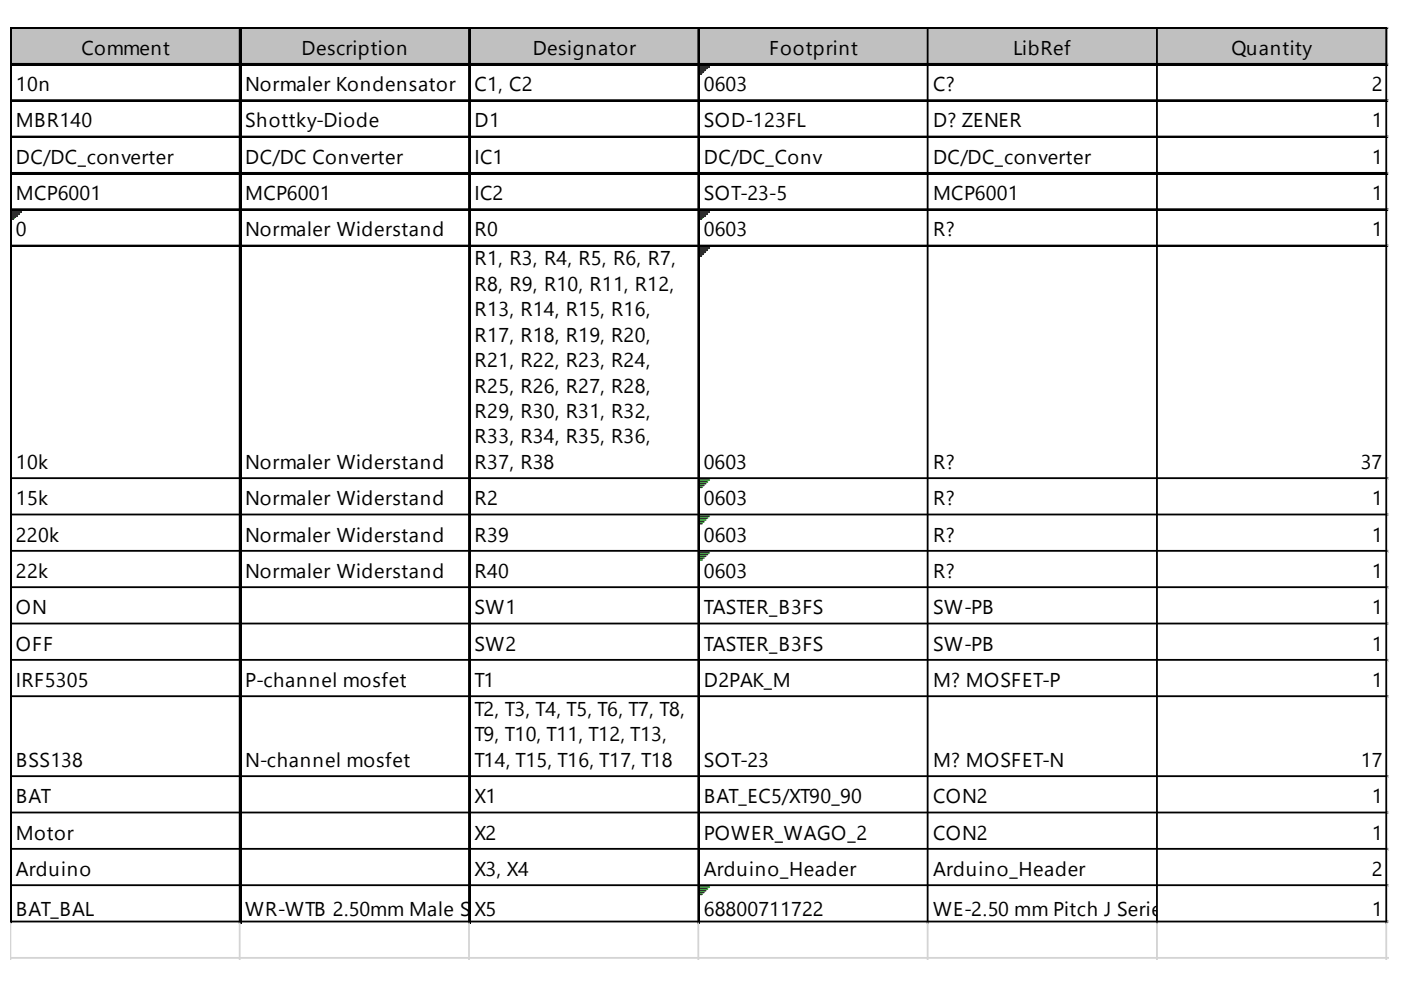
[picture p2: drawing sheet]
<svg xmlns="http://www.w3.org/2000/svg" width="297mm" height="210mm" viewBox="0 0 297 210" stroke-linecap="round" stroke-linejoin="round" font-family="sans-serif">
<defs><g id="words">
<g font-size="4.2">
<text x="17.2" y="11.6">Comment</text>
<text x="63.9" y="11.6">Description</text>
<text x="112.9" y="11.6">Designator</text>
<text x="163.1" y="11.6">Footprint</text>
<text x="214.8" y="11.6">LibRef</text>
<text x="261.1" y="11.6">Quantity</text>
<text x="3.4" y="19.3">10n</text>
<text x="52" y="19.3">Normaler Kondensator</text>
<text x="100.6" y="19.3">C1, C2</text>
<text x="149.2" y="19.3">0603</text>
<text x="197.8" y="19.3">C?</text>
<text x="290.8" y="19.3">2</text>
<text x="3.4" y="27">MBR140</text>
<text x="52" y="27">Shottky-Diode</text>
<text x="100.6" y="27">D1</text>
<text x="149.2" y="27">SOD-123FL</text>
<text x="197.8" y="27">D? ZENER</text>
<text x="290.8" y="27">1</text>
<text x="3.4" y="34.7">DC/DC_converter</text>
<text x="52" y="34.7">DC/DC Converter</text>
<text x="100.6" y="34.7">IC1</text>
<text x="149.2" y="34.7">DC/DC_Conv</text>
<text x="197.8" y="34.7">DC/DC_converter</text>
<text x="290.8" y="34.7">1</text>
<text x="3.4" y="42.4">MCP6001</text>
<text x="52" y="42.4">MCP6001</text>
<text x="100.6" y="42.4">IC2</text>
<text x="149.2" y="42.4">SOT-23-5</text>
<text x="197.8" y="42.4">MCP6001</text>
<text x="290.8" y="42.4">1</text>
<text x="3.4" y="50.1">0</text>
<text x="52" y="50.1">Normaler Widerstand</text>
<text x="100.6" y="50.1">R0</text>
<text x="149.2" y="50.1">0603</text>
<text x="197.8" y="50.1">R?</text>
<text x="290.8" y="50.1">1</text>
<text x="100.6" y="56.3">R1, R3, R4, R5, R6, R7,</text>
<text x="100.6" y="61.6">R8, R9, R10, R11, R12,</text>
<text x="100.6" y="67">R13, R14, R15, R16,</text>
<text x="100.6" y="72.4">R17, R18, R19, R20,</text>
<text x="100.6" y="77.8">R21, R22, R23, R24,</text>
<text x="100.6" y="83.2">R25, R26, R27, R28,</text>
<text x="100.6" y="88.6">R29, R30, R31, R32,</text>
<text x="100.6" y="94">R33, R34, R35, R36,</text>
<text x="3.4" y="99.4">10k</text>
<text x="52" y="99.4">Normaler Widerstand</text>
<text x="100.6" y="99.4">R37, R38</text>
<text x="149.2" y="99.4">0603</text>
<text x="197.8" y="99.4">R?</text>
<text x="288.5" y="99.4">37</text>
<text x="3.4" y="107.1">15k</text>
<text x="52" y="107.1">Normaler Widerstand</text>
<text x="100.6" y="107.1">R2</text>
<text x="149.2" y="107.1">0603</text>
<text x="197.8" y="107.1">R?</text>
<text x="290.8" y="107.1">1</text>
<text x="3.4" y="114.8">220k</text>
<text x="52" y="114.8">Normaler Widerstand</text>
<text x="100.6" y="114.8">R39</text>
<text x="149.2" y="114.8">0603</text>
<text x="197.8" y="114.8">R?</text>
<text x="290.8" y="114.8">1</text>
<text x="3.4" y="122.5">22k</text>
<text x="52" y="122.5">Normaler Widerstand</text>
<text x="100.6" y="122.5">R40</text>
<text x="149.2" y="122.5">0603</text>
<text x="197.8" y="122.5">R?</text>
<text x="290.8" y="122.5">1</text>
<text x="3.4" y="130.2">ON</text>
<text x="100.6" y="130.2">SW1</text>
<text x="149.2" y="130.2">TASTER_B3FS</text>
<text x="197.8" y="130.2">SW-PB</text>
<text x="290.8" y="130.2">1</text>
<text x="3.4" y="137.9">OFF</text>
<text x="100.6" y="137.9">SW2</text>
<text x="149.2" y="137.9">TASTER_B3FS</text>
<text x="197.8" y="137.9">SW-PB</text>
<text x="290.8" y="137.9">1</text>
<text x="3.4" y="145.6">IRF5305</text>
<text x="52" y="145.6">P-channel mosfet</text>
<text x="100.6" y="145.6">T1</text>
<text x="149.2" y="145.6">D2PAK_M</text>
<text x="197.8" y="145.6">M? MOSFET-P</text>
<text x="290.8" y="145.6">1</text>
<text x="100.6" y="151.8">T2, T3, T4, T5, T6, T7, T8,</text>
<text x="100.6" y="157.2">T9, T10, T11, T12, T13,</text>
<text x="3.4" y="162.6">BSS138</text>
<text x="52" y="162.6">N-channel mosfet</text>
<text x="100.6" y="162.6">T14, T15, T16, T17, T18</text>
<text x="149.2" y="162.6">SOT-23</text>
<text x="197.8" y="162.6">M? MOSFET-N</text>
<text x="288.5" y="162.6">17</text>
<text x="3.4" y="170.3">BAT</text>
<text x="100.6" y="170.3">X1</text>
<text x="149.2" y="170.3">BAT_EC5/XT90_90</text>
<text x="197.8" y="170.3">CON2</text>
<text x="290.8" y="170.3">1</text>
<text x="3.4" y="178">Motor</text>
<text x="100.6" y="178">X2</text>
<text x="149.2" y="178">POWER_WAGO_2</text>
<text x="197.8" y="178">CON2</text>
<text x="290.8" y="178">1</text>
<text x="3.4" y="185.7">Arduino</text>
<text x="100.6" y="185.7">X3, X4</text>
<text x="149.2" y="185.7">Arduino_Header</text>
<text x="197.8" y="185.7">Arduino_Header</text>
<text x="290.8" y="185.7">2</text>
<text x="3.4" y="194.2">BAT_BAL</text>
<text x="52" y="194.2">WR-WTB 2.50mm Male S</text>
<text x="99.8" y="194.2">hXr5ouded Header J type</text>
<text x="149.2" y="194.2">68800711722</text>
<text x="197.8" y="194.2">WE-2.50 mm Pitch J Serie</text>
<text x="290.8" y="194.2">1</text>
</g>
</g></defs>
<path d="M2.5 6.2h291.8v7.7h-291.8z" fill="#c0c0c0"/>
<path d="M148.4 13.9h2" fill="none" stroke="#008000" stroke-width=".39"/>
<path d="M148.4 13.9h2v.4h-2z" fill="#008000"/>
<path d="M148.4 14.3h1.6" fill="none" stroke="#008000" stroke-width=".39"/>
<path d="M148.4 14.3h1.6v.4h-1.6z" fill="#008000"/>
<path d="M148.4 14.7h1.2" fill="none" stroke="#008000" stroke-width=".39"/>
<path d="M148.4 14.7h1.2v.4h-1.2z" fill="#008000"/>
<path d="M148.4 15.1h.8" fill="none" stroke="#008000" stroke-width=".39"/>
<path d="M148.4 15.1h.8v.4h-.8z" fill="#008000"/>
<path d="M148.4 15.5h.4" fill="none" stroke="#008000" stroke-width=".39"/>
<path d="M148.4 15.5h.4v.3h-.4z" fill="#008000"/>
<path d="M2.6 44.7h1.9" fill="none" stroke="#008000" stroke-width=".39"/>
<path d="M2.6 44.7h1.9v.4h-1.9z" fill="#008000"/>
<path d="M2.6 45.1h1.5" fill="none" stroke="#008000" stroke-width=".39"/>
<path d="M2.6 45.1h1.5v.4h-1.5z" fill="#008000"/>
<path d="M2.6 45.5h1.1" fill="none" stroke="#008000" stroke-width=".39"/>
<path d="M2.6 45.5h1.1v.4h-1.1z" fill="#008000"/>
<path d="M2.6 45.9h.8" fill="none" stroke="#008000" stroke-width=".39"/>
<path d="M2.6 45.9h.8v.4h-.8z" fill="#008000"/>
<path d="M2.6 46.3h.4" fill="none" stroke="#008000" stroke-width=".39"/>
<path d="M2.6 46.3h.4v.4h-.4z" fill="#008000"/>
<path d="M148.4 44.7h2" fill="none" stroke="#008000" stroke-width=".39"/>
<path d="M148.4 44.7h2v.4h-2z" fill="#008000"/>
<path d="M148.4 45.1h1.6" fill="none" stroke="#008000" stroke-width=".39"/>
<path d="M148.4 45.1h1.6v.4h-1.6z" fill="#008000"/>
<path d="M148.4 45.5h1.2" fill="none" stroke="#008000" stroke-width=".39"/>
<path d="M148.4 45.5h1.2v.4h-1.2z" fill="#008000"/>
<path d="M148.4 45.9h.8" fill="none" stroke="#008000" stroke-width=".39"/>
<path d="M148.4 45.9h.8v.4h-.8z" fill="#008000"/>
<path d="M148.4 46.3h.4" fill="none" stroke="#008000" stroke-width=".39"/>
<path d="M148.4 46.3h.4v.4h-.4z" fill="#008000"/>
<path d="M148.4 52.5h2" fill="none" stroke="#008000" stroke-width=".39"/>
<path d="M148.4 52.5h2v.3h-2z" fill="#008000"/>
<path d="M148.4 52.8h1.6" fill="none" stroke="#008000" stroke-width=".39"/>
<path d="M148.4 52.8h1.6v.4h-1.6z" fill="#008000"/>
<path d="M148.4 53.2h1.2" fill="none" stroke="#008000" stroke-width=".39"/>
<path d="M148.4 53.2h1.2v.4h-1.2z" fill="#008000"/>
<path d="M148.4 53.6h.8" fill="none" stroke="#008000" stroke-width=".39"/>
<path d="M148.4 53.6h.8v.4h-.8z" fill="#008000"/>
<path d="M148.4 54h.4" fill="none" stroke="#008000" stroke-width=".39"/>
<path d="M148.4 54h.4v.4h-.4z" fill="#008000"/>
<g fill="none" stroke="#008000" stroke-width=".39">
<path d="M148.4 101.8h2M148.4 102.2h1.6M148.4 102.5h1.2M148.4 102.9h.8M148.4 103.3h.4M148.4 109.5h2M148.4 109.9h1.6M148.4 110.2h1.2M148.4 110.6h.8M148.4 111h.4M148.4 117.2h2M148.4 117.6h1.6"/>
<path d="M148.4 117.9h1.2M148.4 118.3h.8M148.4 118.7h.4M148.4 188.1h2M148.4 188.5h1.6M148.4 188.8h1.2M148.4 189.2h.8M148.4 189.6h.4"/>
</g>
<g fill="none" stroke="#000" stroke-width=".39">
<path d="M2.2 5.8v190M2.4 5.8v190M2.6 5.8h291.7M2.6 6h291.7M2.6 13.5h291.7M2.6 13.7h291.7M50.8 6.2v189.6M51 6.2v189.6M99.4 6.2v189.6M99.6 6.2v189.6M148.1 6.2v189.6M148.2 6.2v189.6"/>
<path d="M196.7 6.2v189.6M245.3 6.2v189.6M293.9 6.2v189.6M2.6 21.2h291.7M2.6 21.4h291.7M2.6 28.9h291.7M2.6 29.1h291.7M2.6 36.7h291.7M2.6 36.8h291.7M2.6 44.4h291.7M2.6 44.6h291.7M2.6 52.1h291.7"/>
<path d="M2.6 52.3h291.7M2.6 101.4h291.7M2.6 109.1h291.7M2.6 116.8h291.7M2.6 124.5h291.7M2.6 132.2h291.7M2.6 139.9h291.7M2.6 147.6h291.7M2.6 164.6h291.7M2.6 172.3h291.7M2.6 180h291.7M2.6 187.7h291.7"/>
<path d="M2.6 195.4h291.7"/>
</g>
<path d="M294.3 5.8h.1M2.2 195.8v7.7M50.8 195.8v7.7M99.4 195.8v7.7M148.1 195.8v7.7M196.7 195.8v7.7M245.3 195.8v7.7M293.9 195.8v7.7" fill="none" stroke="#d4d4d4" stroke-width=".39"/>
<path d="M294.3 5.8l.1 .4z" fill="#d4d4d4"/>
<path d="M294.3 13.5h.1" fill="none" stroke="#d4d4d4" stroke-width=".39"/>
<path d="M294.3 13.5l.1 .4z" fill="#d4d4d4"/>
<path d="M294.3 21.2h.1" fill="none" stroke="#d4d4d4" stroke-width=".39"/>
<path d="M294.3 21.2l.1 .4z" fill="#d4d4d4"/>
<path d="M294.3 28.9h.1" fill="none" stroke="#d4d4d4" stroke-width=".39"/>
<path d="M294.3 28.9l.1 .4z" fill="#d4d4d4"/>
<path d="M294.3 36.7h.1" fill="none" stroke="#d4d4d4" stroke-width=".39"/>
<path d="M294.3 36.7l.1 .3z" fill="#d4d4d4"/>
<path d="M294.3 44.4h.1" fill="none" stroke="#d4d4d4" stroke-width=".39"/>
<path d="M294.3 44.4l.1 .3z" fill="#d4d4d4"/>
<path d="M294.3 52.1h.1" fill="none" stroke="#d4d4d4" stroke-width=".39"/>
<path d="M294.3 52.1l.1 .4z" fill="#d4d4d4"/>
<path d="M294.3 101.4h.1" fill="none" stroke="#d4d4d4" stroke-width=".39"/>
<path d="M294.3 101.4l.1 .4z" fill="#d4d4d4"/>
<path d="M294.3 109.1h.1" fill="none" stroke="#d4d4d4" stroke-width=".39"/>
<path d="M294.3 109.1l.1 .4z" fill="#d4d4d4"/>
<path d="M294.3 116.8h.1" fill="none" stroke="#d4d4d4" stroke-width=".39"/>
<path d="M294.3 116.8l.1 .4z" fill="#d4d4d4"/>
<path d="M294.3 124.5h.1" fill="none" stroke="#d4d4d4" stroke-width=".39"/>
<path d="M294.3 124.5l.1 .4z" fill="#d4d4d4"/>
<path d="M294.3 132.2h.1" fill="none" stroke="#d4d4d4" stroke-width=".39"/>
<path d="M294.3 132.2l.1 .4z" fill="#d4d4d4"/>
<path d="M294.3 139.9h.1" fill="none" stroke="#d4d4d4" stroke-width=".39"/>
<path d="M294.3 139.9l.1 .4z" fill="#d4d4d4"/>
<path d="M294.3 147.6h.1" fill="none" stroke="#d4d4d4" stroke-width=".39"/>
<path d="M294.3 147.6l.1 .4z" fill="#d4d4d4"/>
<path d="M294.3 164.6h.1" fill="none" stroke="#d4d4d4" stroke-width=".39"/>
<path d="M294.3 164.6l.1 .4z" fill="#d4d4d4"/>
<path d="M294.3 172.3h.1" fill="none" stroke="#d4d4d4" stroke-width=".39"/>
<path d="M294.3 172.3l.1 .4z" fill="#d4d4d4"/>
<path d="M294.3 180h.1" fill="none" stroke="#d4d4d4" stroke-width=".39"/>
<path d="M294.3 180l.1 .4z" fill="#d4d4d4"/>
<path d="M294.3 187.7h.1" fill="none" stroke="#d4d4d4" stroke-width=".39"/>
<path d="M294.3 187.7l.1 .4z" fill="#d4d4d4"/>
<path d="M294.3 195.4h.1" fill="none" stroke="#d4d4d4" stroke-width=".39"/>
<path d="M294.3 195.4l.1 .4z" fill="#d4d4d4"/>
<path d="M2.2 203.1h292.2" fill="none" stroke="#d4d4d4" stroke-width=".39"/>
<use href="#words"/>
</svg>
